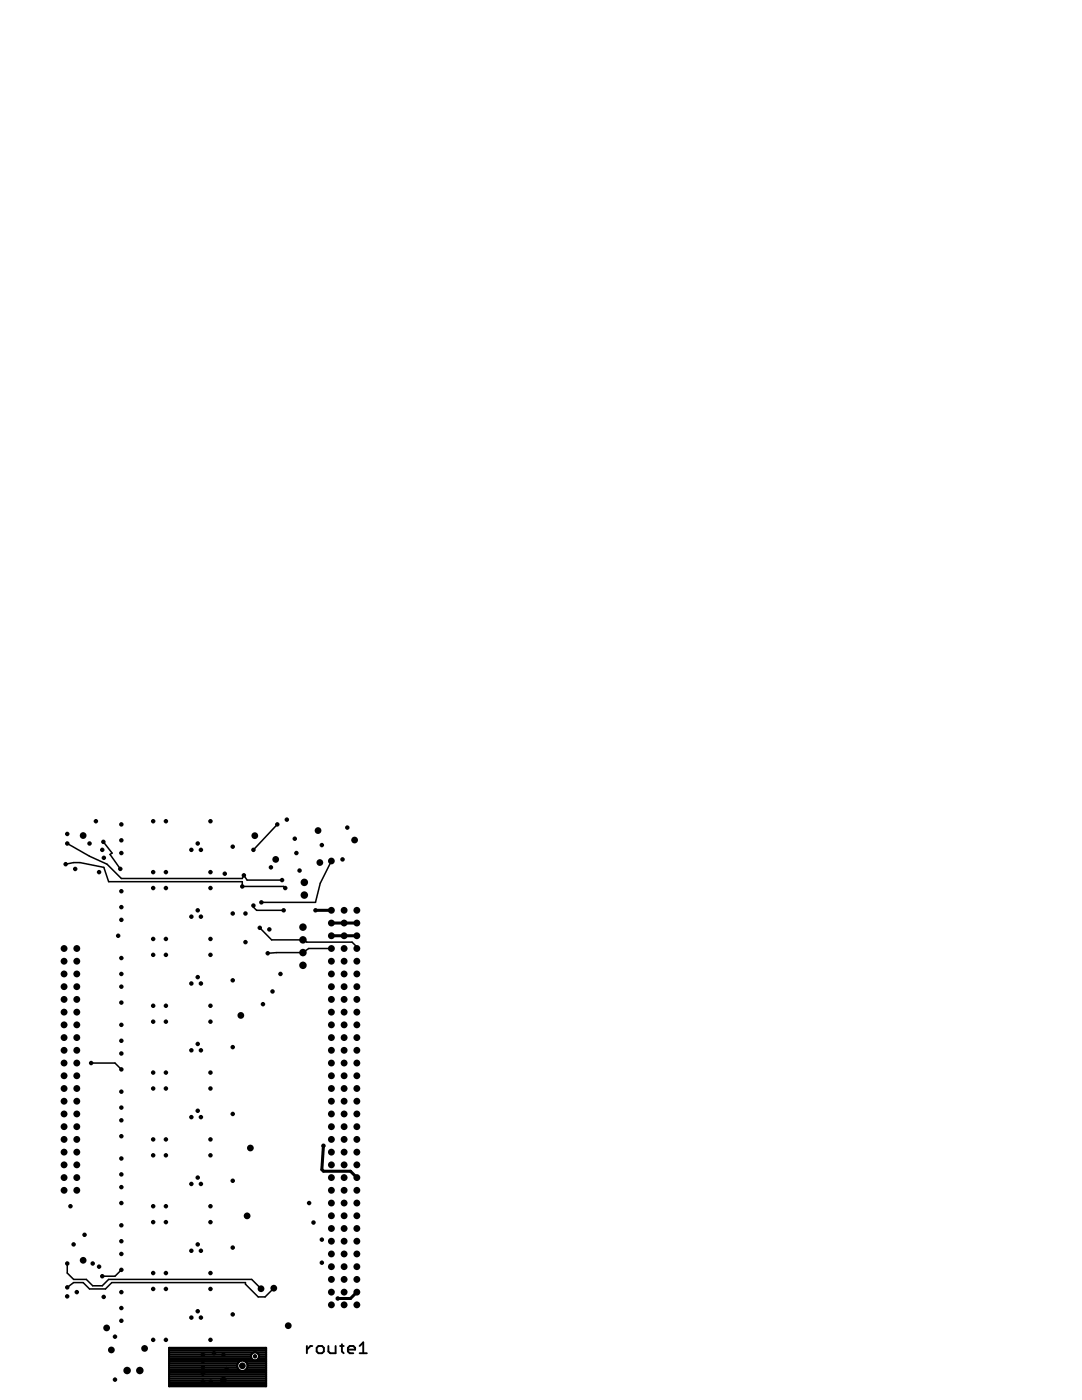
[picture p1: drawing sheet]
<svg xmlns="http://www.w3.org/2000/svg" width="216mm" height="279mm" viewBox="0 0 216 279" stroke-linecap="round" stroke-linejoin="round" font-family="sans-serif">
<path d="M61.2 268.6v1.5M62.3 268.6h-.3l-.8 .7M63.5 268.6h.8l.3 .4v.7l-.3 .4h-.8l-.3-.4v-.7zM65.5 268.6v1.1l.4 .4h1.1v-1.5M67.9 268.6h.7M68.2 268.3v1.4l.4 .4M69.4 269.3h1.5v-.3l-.4-.4h-.7l-.4 .4v.7l.4 .4h.7M71.8 270.1h1.4M71.8 268.6l.7-.7v2.2" fill="none" stroke="#000" stroke-width=".38"/>
<g fill="#000">
<circle cx="13.1" cy="172.5" r=".45"/>
<circle cx="13.4" cy="166.4" r=".45"/>
<circle cx="13.4" cy="168.3" r=".45"/>
<circle cx="15" cy="173.4" r=".45"/>
<circle cx="16.6" cy="166.8" r=".68"/>
<circle cx="17.9" cy="168.3" r=".45"/>
<circle cx="19.1" cy="163.9" r=".45"/>
<circle cx="19.8" cy="174.1" r=".45"/>
<circle cx="20.4" cy="169.6" r=".45"/>
<circle cx="20.6" cy="168" r=".45"/>
<circle cx="20.7" cy="171.2" r=".45"/>
<circle cx="24" cy="173.4" r=".45"/>
<circle cx="24.2" cy="170.2" r=".45"/>
<circle cx="24.2" cy="177.9" r=".45"/>
<circle cx="24.2" cy="164.5" r=".45"/>
<circle cx="24.2" cy="167.7" r=".45"/>
<circle cx="30.6" cy="163.9" r=".45"/>
<circle cx="30.6" cy="174.1" r=".45"/>
<circle cx="30.6" cy="177.2" r=".45"/>
<circle cx="33.1" cy="163.9" r=".45"/>
<circle cx="33.1" cy="174.1" r=".45"/>
<circle cx="33.1" cy="177.2" r=".45"/>
<circle cx="38.2" cy="169.6" r=".45"/>
<circle cx="39.5" cy="168.3" r=".45"/>
<circle cx="40.1" cy="169.6" r=".45"/>
<circle cx="42" cy="174.1" r=".45"/>
<circle cx="42" cy="177.2" r=".45"/>
<circle cx="42" cy="163.9" r=".45"/>
<circle cx="44.9" cy="174.4" r=".45"/>
<circle cx="46.4" cy="169" r=".45"/>
<circle cx="48.3" cy="176.9" r=".45"/>
<circle cx="48.7" cy="174.7" r=".45"/>
<circle cx="50.6" cy="169.6" r=".45"/>
<circle cx="50.8" cy="166.8" r=".68"/>
<circle cx="54.1" cy="173.1" r=".45"/>
<circle cx="55" cy="171.5" r=".68"/>
<circle cx="55.3" cy="164.5" r=".45"/>
<circle cx="56.3" cy="175.6" r=".45"/>
<circle cx="56.9" cy="177.2" r=".45"/>
<circle cx="57.2" cy="163.6" r=".45"/>
<circle cx="58.8" cy="167.4" r=".45"/>
<circle cx="59.1" cy="170.2" r=".45"/>
<circle cx="59.8" cy="173.7" r=".45"/>
<circle cx="60.7" cy="176.1" r=".75"/>
<circle cx="60.7" cy="178.6" r=".75"/>
<circle cx="63.5" cy="165.8" r=".68"/>
<circle cx="63.8" cy="172.1" r=".67"/>
<circle cx="64.2" cy="168.7" r=".45"/>
<circle cx="66.1" cy="171.8" r=".68"/>
<circle cx="68.3" cy="171.5" r=".45"/>
<circle cx="69.3" cy="165.2" r=".45"/>
<circle cx="70.8" cy="167.7" r=".68"/>
<circle cx="12.8" cy="196.9" r=".69"/>
<circle cx="12.8" cy="199.5" r=".69"/>
<circle cx="12.8" cy="194.4" r=".69"/>
<circle cx="12.8" cy="189.3" r=".69"/>
<circle cx="12.8" cy="191.8" r=".69"/>
<circle cx="15.3" cy="196.9" r=".69"/>
<circle cx="15.3" cy="199.5" r=".69"/>
<circle cx="15.3" cy="191.8" r=".69"/>
<circle cx="15.3" cy="194.4" r=".69"/>
<circle cx="15.3" cy="189.3" r=".69"/>
<circle cx="23.6" cy="186.8" r=".45"/>
<circle cx="24.2" cy="194.4" r=".45"/>
<circle cx="24.2" cy="191.2" r=".45"/>
<circle cx="24.2" cy="183.6" r=".45"/>
<circle cx="24.2" cy="196.9" r=".45"/>
<circle cx="24.2" cy="181" r=".45"/>
<circle cx="30.6" cy="187.4" r=".45"/>
<circle cx="30.6" cy="190.6" r=".45"/>
<circle cx="33.1" cy="187.4" r=".45"/>
<circle cx="33.1" cy="190.6" r=".45"/>
<circle cx="38.2" cy="196.3" r=".45"/>
<circle cx="38.2" cy="182.9" r=".45"/>
<circle cx="39.5" cy="195" r=".45"/>
<circle cx="39.5" cy="181.7" r=".45"/>
<circle cx="40.1" cy="182.9" r=".45"/>
<circle cx="40.1" cy="196.3" r=".45"/>
<circle cx="42" cy="187.4" r=".45"/>
<circle cx="42" cy="190.6" r=".45"/>
<circle cx="46.4" cy="195.6" r=".45"/>
<circle cx="46.4" cy="182.3" r=".45"/>
<circle cx="49" cy="182.3" r=".45"/>
<circle cx="49" cy="188" r=".45"/>
<circle cx="50.6" cy="180.7" r=".45"/>
<circle cx="51.8" cy="185.2" r=".45"/>
<circle cx="52.2" cy="180.1" r=".45"/>
<circle cx="53.4" cy="190.2" r=".45"/>
<circle cx="53.7" cy="185.5" r=".45"/>
<circle cx="54.4" cy="197.9" r=".45"/>
<circle cx="56" cy="194.4" r=".45"/>
<circle cx="56.6" cy="181.7" r=".45"/>
<circle cx="60.5" cy="190.1" r=".75"/>
<circle cx="60.5" cy="187.6" r=".75"/>
<circle cx="60.5" cy="185" r=".75"/>
<circle cx="60.5" cy="192.7" r=".75"/>
<circle cx="62.9" cy="181.7" r=".45"/>
<circle cx="66.1" cy="186.8" r=".69"/>
<circle cx="66.1" cy="194.4" r=".69"/>
<circle cx="66.1" cy="181.7" r=".69"/>
<circle cx="66.1" cy="199.5" r=".69"/>
<circle cx="66.1" cy="196.9" r=".69"/>
<circle cx="66.1" cy="189.3" r=".69"/>
<circle cx="66.1" cy="191.8" r=".69"/>
<circle cx="66.1" cy="184.2" r=".69"/>
<circle cx="68.7" cy="194.4" r=".69"/>
<circle cx="68.7" cy="186.8" r=".69"/>
<circle cx="68.7" cy="189.3" r=".69"/>
<circle cx="68.7" cy="196.9" r=".69"/>
<circle cx="68.7" cy="184.2" r=".69"/>
<circle cx="68.7" cy="191.8" r=".69"/>
<circle cx="68.7" cy="181.7" r=".69"/>
<circle cx="68.7" cy="199.5" r=".69"/>
<circle cx="71.2" cy="196.9" r=".69"/>
<circle cx="71.2" cy="186.8" r=".69"/>
<circle cx="71.2" cy="194.4" r=".69"/>
<circle cx="71.2" cy="189.3" r=".69"/>
<circle cx="71.2" cy="199.5" r=".69"/>
<circle cx="71.2" cy="184.2" r=".69"/>
<circle cx="71.2" cy="191.8" r=".69"/>
<circle cx="71.2" cy="181.7" r=".69"/>
<circle cx="12.8" cy="209.6" r=".69"/>
<circle cx="12.8" cy="212.2" r=".69"/>
<circle cx="12.8" cy="219.8" r=".69"/>
<circle cx="12.8" cy="217.2" r=".69"/>
<circle cx="12.8" cy="214.7" r=".69"/>
<circle cx="12.8" cy="204.5" r=".69"/>
<circle cx="12.8" cy="207.1" r=".69"/>
<circle cx="12.8" cy="202" r=".69"/>
<circle cx="15.3" cy="217.2" r=".69"/>
<circle cx="15.3" cy="209.6" r=".69"/>
<circle cx="15.3" cy="212.2" r=".69"/>
<circle cx="15.3" cy="219.8" r=".69"/>
<circle cx="15.3" cy="214.7" r=".69"/>
<circle cx="15.3" cy="204.5" r=".69"/>
<circle cx="15.3" cy="202" r=".69"/>
<circle cx="15.3" cy="207.1" r=".69"/>
<circle cx="18.2" cy="212.2" r=".45"/>
<circle cx="24.2" cy="200.1" r=".45"/>
<circle cx="24.2" cy="204.5" r=".45"/>
<circle cx="24.2" cy="213.4" r=".45"/>
<circle cx="24.2" cy="210.2" r=".45"/>
<circle cx="24.2" cy="207.7" r=".45"/>
<circle cx="24.2" cy="217.9" r=".45"/>
<circle cx="30.6" cy="200.7" r=".45"/>
<circle cx="30.6" cy="203.9" r=".45"/>
<circle cx="30.6" cy="214.1" r=".45"/>
<circle cx="30.6" cy="217.2" r=".45"/>
<circle cx="33.1" cy="200.7" r=".45"/>
<circle cx="33.1" cy="203.9" r=".45"/>
<circle cx="33.1" cy="217.2" r=".45"/>
<circle cx="33.1" cy="214.1" r=".45"/>
<circle cx="38.2" cy="209.6" r=".45"/>
<circle cx="39.5" cy="208.3" r=".45"/>
<circle cx="40.1" cy="209.6" r=".45"/>
<circle cx="42" cy="200.7" r=".45"/>
<circle cx="42" cy="203.9" r=".45"/>
<circle cx="42" cy="217.2" r=".45"/>
<circle cx="42" cy="214.1" r=".45"/>
<circle cx="46.4" cy="209" r=".45"/>
<circle cx="48.1" cy="202.6" r=".67"/>
<circle cx="52.5" cy="200.4" r=".45"/>
<circle cx="66.1" cy="209.6" r=".69"/>
<circle cx="66.1" cy="217.2" r=".69"/>
<circle cx="66.1" cy="219.8" r=".69"/>
<circle cx="66.1" cy="212.2" r=".69"/>
<circle cx="66.1" cy="214.7" r=".69"/>
<circle cx="66.1" cy="204.5" r=".69"/>
<circle cx="66.1" cy="202" r=".69"/>
<circle cx="66.1" cy="207.1" r=".69"/>
<circle cx="68.7" cy="219.8" r=".69"/>
<circle cx="68.7" cy="209.6" r=".69"/>
<circle cx="68.7" cy="212.2" r=".69"/>
<circle cx="68.7" cy="217.2" r=".69"/>
<circle cx="68.7" cy="214.7" r=".69"/>
<circle cx="68.7" cy="207.1" r=".69"/>
<circle cx="68.7" cy="204.5" r=".69"/>
<circle cx="68.7" cy="202" r=".69"/>
<circle cx="71.2" cy="219.8" r=".69"/>
<circle cx="71.2" cy="209.6" r=".69"/>
<circle cx="71.2" cy="217.2" r=".69"/>
<circle cx="71.2" cy="212.2" r=".69"/>
<circle cx="71.2" cy="214.7" r=".69"/>
<circle cx="71.2" cy="202" r=".69"/>
<circle cx="71.2" cy="204.5" r=".69"/>
<circle cx="71.2" cy="207.1" r=".69"/>
<circle cx="12.8" cy="229.9" r=".69"/>
<circle cx="12.8" cy="227.4" r=".69"/>
<circle cx="12.8" cy="237.6" r=".69"/>
<circle cx="12.8" cy="232.5" r=".69"/>
<circle cx="12.8" cy="224.9" r=".69"/>
<circle cx="12.8" cy="222.3" r=".69"/>
<circle cx="12.8" cy="235" r=".69"/>
<circle cx="15.3" cy="227.4" r=".69"/>
<circle cx="15.3" cy="237.6" r=".69"/>
<circle cx="15.3" cy="232.5" r=".69"/>
<circle cx="15.3" cy="229.9" r=".69"/>
<circle cx="15.3" cy="224.9" r=".69"/>
<circle cx="15.3" cy="222.3" r=".69"/>
<circle cx="15.3" cy="235" r=".69"/>
<circle cx="24.2" cy="234.4" r=".45"/>
<circle cx="24.2" cy="223.6" r=".45"/>
<circle cx="24.2" cy="221" r=".45"/>
<circle cx="24.2" cy="226.8" r=".45"/>
<circle cx="24.2" cy="231.2" r=".45"/>
<circle cx="24.2" cy="236.9" r=".45"/>
<circle cx="30.6" cy="227.4" r=".45"/>
<circle cx="30.6" cy="230.6" r=".45"/>
<circle cx="33.1" cy="227.4" r=".45"/>
<circle cx="33.1" cy="230.6" r=".45"/>
<circle cx="38.2" cy="222.9" r=".45"/>
<circle cx="38.2" cy="236.3" r=".45"/>
<circle cx="39.5" cy="235" r=".45"/>
<circle cx="39.5" cy="221.7" r=".45"/>
<circle cx="40.1" cy="222.9" r=".45"/>
<circle cx="40.1" cy="236.3" r=".45"/>
<circle cx="42" cy="227.4" r=".45"/>
<circle cx="42" cy="230.6" r=".45"/>
<circle cx="46.4" cy="235.6" r=".45"/>
<circle cx="46.4" cy="222.3" r=".45"/>
<circle cx="50" cy="229.1" r=".67"/>
<circle cx="64.5" cy="228.7" r=".45"/>
<circle cx="66.1" cy="227.4" r=".69"/>
<circle cx="66.1" cy="237.6" r=".69"/>
<circle cx="66.1" cy="232.5" r=".69"/>
<circle cx="66.1" cy="229.9" r=".69"/>
<circle cx="66.1" cy="235" r=".69"/>
<circle cx="66.1" cy="222.3" r=".69"/>
<circle cx="66.1" cy="224.9" r=".69"/>
<circle cx="68.7" cy="227.4" r=".69"/>
<circle cx="68.7" cy="235" r=".69"/>
<circle cx="68.7" cy="237.6" r=".69"/>
<circle cx="68.7" cy="232.5" r=".69"/>
<circle cx="68.7" cy="222.3" r=".69"/>
<circle cx="68.7" cy="229.9" r=".69"/>
<circle cx="68.7" cy="224.9" r=".69"/>
<circle cx="71.2" cy="235" r=".69"/>
<circle cx="71.2" cy="227.4" r=".69"/>
<circle cx="71.2" cy="237.6" r=".69"/>
<circle cx="71.2" cy="224.9" r=".69"/>
<circle cx="71.2" cy="229.9" r=".69"/>
<circle cx="71.2" cy="232.5" r=".69"/>
<circle cx="71.2" cy="222.3" r=".69"/>
<circle cx="13.4" cy="258.7" r=".45"/>
<circle cx="13.4" cy="256.9" r=".45"/>
<circle cx="13.4" cy="252.2" r=".45"/>
<circle cx="14.1" cy="240.7" r=".45"/>
<circle cx="14.7" cy="248.3" r=".45"/>
<circle cx="15.3" cy="257.9" r=".45"/>
<circle cx="16.6" cy="251.5" r=".68"/>
<circle cx="16.9" cy="246.4" r=".45"/>
<circle cx="18.5" cy="252.2" r=".45"/>
<circle cx="19.8" cy="252.8" r=".45"/>
<circle cx="20.4" cy="254.7" r=".45"/>
<circle cx="20.7" cy="258.8" r=".45"/>
<circle cx="24.2" cy="244.5" r=".45"/>
<circle cx="24.2" cy="250.3" r=".45"/>
<circle cx="24.2" cy="253.4" r=".45"/>
<circle cx="24.2" cy="247.7" r=".45"/>
<circle cx="24.2" cy="257.9" r=".45"/>
<circle cx="24.2" cy="240.1" r=".45"/>
<circle cx="30.6" cy="243.9" r=".45"/>
<circle cx="30.6" cy="257.2" r=".45"/>
<circle cx="30.6" cy="254.1" r=".45"/>
<circle cx="30.6" cy="240.7" r=".45"/>
<circle cx="33.1" cy="243.9" r=".45"/>
<circle cx="33.1" cy="254.1" r=".45"/>
<circle cx="33.1" cy="257.2" r=".45"/>
<circle cx="33.1" cy="240.7" r=".45"/>
<circle cx="38.2" cy="249.6" r=".45"/>
<circle cx="39.5" cy="248.3" r=".45"/>
<circle cx="40.1" cy="249.6" r=".45"/>
<circle cx="42" cy="243.9" r=".45"/>
<circle cx="42" cy="257.2" r=".45"/>
<circle cx="42" cy="254.1" r=".45"/>
<circle cx="42" cy="240.7" r=".45"/>
<circle cx="46.4" cy="249" r=".45"/>
<circle cx="49.3" cy="242.7" r=".67"/>
<circle cx="52.1" cy="257.2" r=".68"/>
<circle cx="54.6" cy="257.1" r=".67"/>
<circle cx="61.7" cy="240.1" r=".45"/>
<circle cx="62.6" cy="244" r=".45"/>
<circle cx="64.2" cy="252" r=".45"/>
<circle cx="64.2" cy="247.4" r=".45"/>
<circle cx="66.1" cy="242.6" r=".69"/>
<circle cx="66.1" cy="240.1" r=".69"/>
<circle cx="66.1" cy="255.3" r=".69"/>
<circle cx="66.1" cy="245.2" r=".69"/>
<circle cx="66.1" cy="252.8" r=".69"/>
<circle cx="66.1" cy="247.7" r=".69"/>
<circle cx="66.1" cy="250.3" r=".69"/>
<circle cx="66.1" cy="257.9" r=".69"/>
<circle cx="67.4" cy="259.1" r=".45"/>
<circle cx="68.7" cy="240.1" r=".69"/>
<circle cx="68.7" cy="242.6" r=".69"/>
<circle cx="68.7" cy="252.8" r=".69"/>
<circle cx="68.7" cy="247.7" r=".69"/>
<circle cx="68.7" cy="257.9" r=".69"/>
<circle cx="68.7" cy="255.3" r=".69"/>
<circle cx="68.7" cy="245.2" r=".69"/>
<circle cx="68.7" cy="250.3" r=".69"/>
<circle cx="71.2" cy="242.6" r=".69"/>
<circle cx="71.2" cy="240.1" r=".69"/>
<circle cx="71.2" cy="252.8" r=".69"/>
<circle cx="71.2" cy="245.2" r=".69"/>
<circle cx="71.2" cy="247.7" r=".69"/>
<circle cx="71.2" cy="255.3" r=".69"/>
<circle cx="71.2" cy="250.3" r=".69"/>
<circle cx="71.2" cy="257.9" r=".69"/>
<circle cx="21.3" cy="265" r=".68"/>
<circle cx="22.2" cy="269.4" r=".68"/>
<circle cx="22.9" cy="275.3" r=".45"/>
<circle cx="22.9" cy="266.8" r=".45"/>
<circle cx="24.2" cy="263.6" r=".45"/>
<circle cx="24.2" cy="261" r=".45"/>
<circle cx="25.4" cy="273.5" r=".75"/>
<circle cx="27.9" cy="273.5" r=".75"/>
<circle cx="28.9" cy="269.1" r=".68"/>
<circle cx="30.6" cy="267.4" r=".45"/>
<circle cx="33.1" cy="267.4" r=".45"/>
<circle cx="38.2" cy="263" r=".45"/>
<circle cx="39.5" cy="261.7" r=".45"/>
<circle cx="40.1" cy="263" r=".45"/>
<circle cx="40.5" cy="272.9" r=".45"/>
<circle cx="40.5" cy="274.1" r=".45"/>
<circle cx="40.5" cy="270.4" r=".45"/>
<circle cx="40.5" cy="271.6" r=".45"/>
<circle cx="40.5" cy="275.7" r=".45"/>
<circle cx="42" cy="267.4" r=".45"/>
<circle cx="42.1" cy="275.7" r=".45"/>
<circle cx="42.7" cy="270.1" r=".45"/>
<circle cx="43.6" cy="276.4" r=".45"/>
<circle cx="44.6" cy="275.4" r=".68"/>
<circle cx="44.6" cy="270.4" r=".45"/>
<circle cx="45.2" cy="273.2" r=".45"/>
<circle cx="46.4" cy="262.3" r=".45"/>
<circle cx="48.4" cy="272.6" r=".68"/>
<circle cx="50.9" cy="270.7" r=".45"/>
<circle cx="57.5" cy="264.6" r=".68"/>
<circle cx="66.1" cy="260.4" r=".69"/>
<circle cx="68.7" cy="260.4" r=".69"/>
<circle cx="71.2" cy="260.4" r=".69"/>
</g>
<path d="M13.1 172.5l1.6-.4h1.3l4.7 1 1 2.9h26.6v.9h8.3l.3 .3M13.4 168.3l4.5 2.6 3.5 1.6 2.8 2.8h24.1l.4-.6 .6 .9h7M20.6 168l1.8 2.3-.4 .3 2 2.8M55.3 164.5l-4.7 5.1M66.1 171.8l-2.2 4.5-1 3.8h-10.7M50.6 180.7v.3l.6 .7h5.4M51.8 185.2l2.4 2.4h6.3l.7 .4h9.1l.9 1v.3M66.1 189.3h-4.5l-1.1 .8h-5.3l-1.8 .1M18.2 212.2h4.7l1.3 1.2M13.4 252.2v1.9l1.3 1.2h2.5l1.3 1.3h1.9l1.3-1.3h28.5l1.9 1.9M13.4 256.9l1.3-.9h1.9l1.3 1.2h3.1l1.3-1.2h26.7v.3l2.5 2.5h1.4l1.7-1.7M24.2 253.4l-1.3 1.3h-2.5" fill="none" stroke="#000" stroke-width=".3"/>
<g fill="none" stroke="#000" stroke-width=".41">
<path d="M33.7 269h19.4v7.7h-19.4zM33.7 273.6h19.4M33.7 276.6h19.4M33.7 276.2h19.4M33.7 275.8h19.4M33.7 275.5h19.4M33.7 275.1h19.4M33.7 274.7h19.4M33.7 274.4h19.4M33.7 274h19.4M33.7 273.3h13.9M33.7 272.9h13.7"/>
<path d="M33.7 272.5h13.6M33.7 272.1h13.7M33.7 271.8h14M33.7 271.4h16.8M33.7 271h16.5M33.7 270.7h16.4M33.7 270.3h16.5M33.7 269.9h16.9M33.7 269.6h19.4M33.7 269.2h19.4M48.2 273.6a1.05 1.05 0 0 1-.7-1.6 1.05 1.05 0 0 1 1.7 0 1.05 1.05 0 0 1-.6 1.6M49 271.8h4.1"/>
<path d="M49.1 273.3h4M49.3 272.1h3.8M49.3 272.9h3.8M49.4 272.5h3.7M51.2 269.9h1.9M51.2 271.4h1.9M51.6 270.3h1.5M51.6 271h1.5M51.7 270.7h1.4"/>
<circle cx="50.9" cy="270.7" r=".82"/>
</g>
<path d="M62.9 181.7h3.2M66.1 186.8h5.1M66.1 184.2h5.1M64.5 228.7l-.3 4.7 .3 .3h5.4l1.3 1.3M71.2 257.9l-1.3 1.2h-2.5" fill="none" stroke="#000" stroke-width=".61"/>
</svg>
